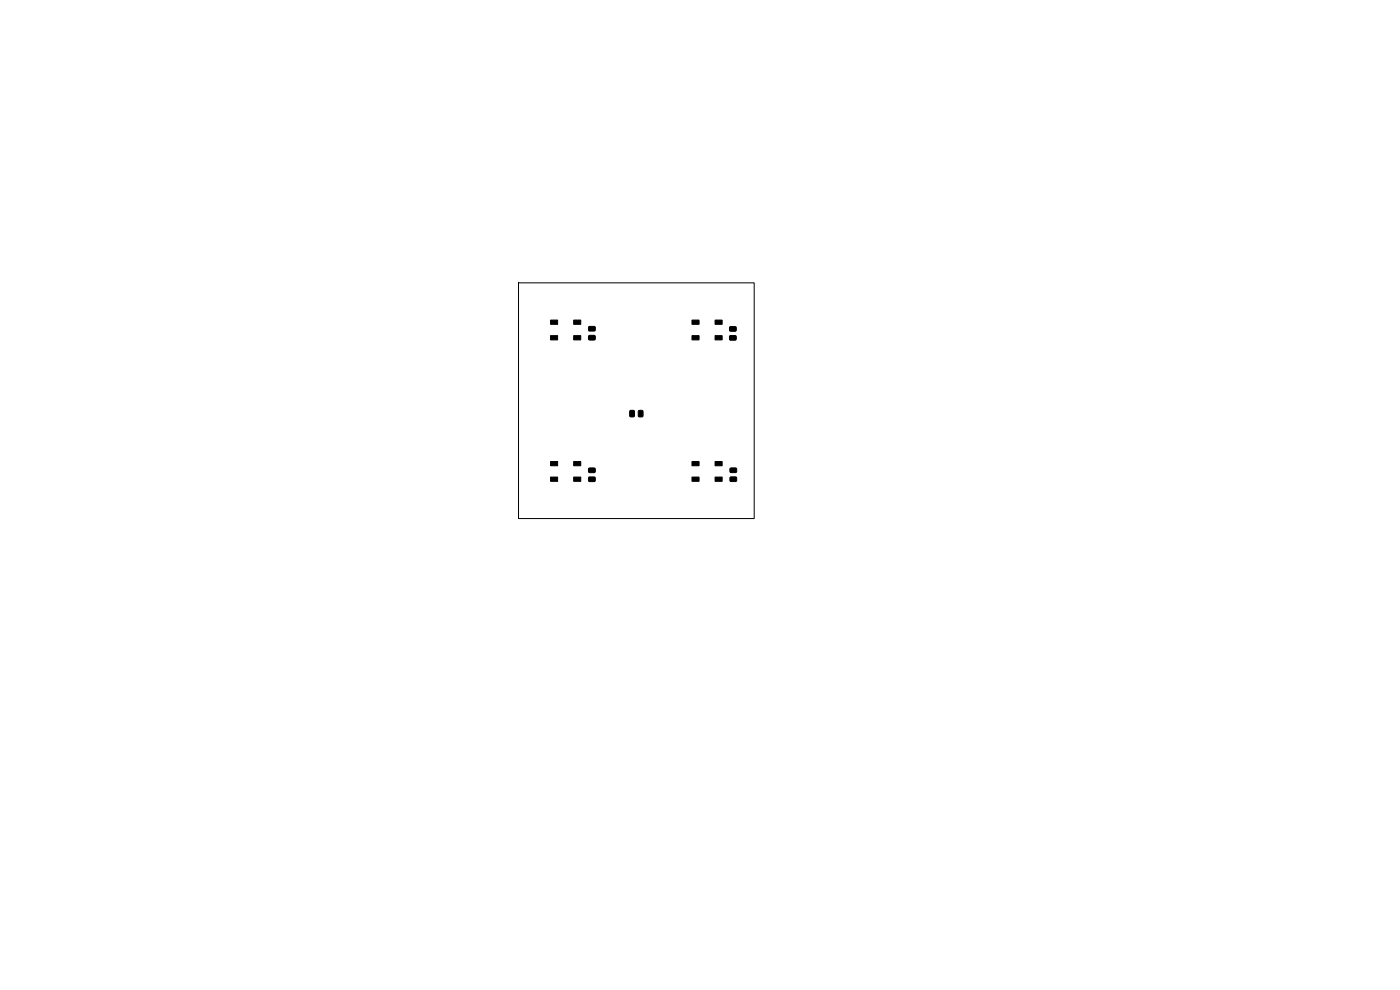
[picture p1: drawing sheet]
<svg xmlns="http://www.w3.org/2000/svg" width="297mm" height="210mm" viewBox="0 0 297 210" stroke-linecap="round" stroke-linejoin="round" font-family="sans-serif">
<g fill="#000" stroke="#000" stroke-width=".21">
<path d="M116.8 67.9h1.5v.9h-1.5zM116.8 71.2h1.5v.9h-1.5zM121.7 71.2h1.5v.9h-1.5zM121.7 67.9h1.5v.9h-1.5zM124.9 69.3h1.2l.2 .2v.6l-.3 .1h-1l-.2-.2zM124.9 71.2h1.2l.2 .2v.6l-.3 .1h-1l-.2-.2zM146.8 67.9h1.5v.9h-1.5zM146.8 71.2h1.5v.9h-1.5zM151.7 71.2h1.5v.9h-1.5zM151.7 67.9h1.5v.9h-1.5zM154.8 69.3h1.2l.2 .2v.6l-.3 .2h-1l-.1-.3zM154.8 71.2h1.2l.2 .2v.6l-.3 .2h-1l-.1-.3z"/>
<path d="M116.8 97.9h1.5v.9h-1.5zM121.7 97.9h1.5v.9h-1.5zM124.9 99.3h1.2l.2 .2v.6l-.3 .2-1-.1-.2-.2zM133.6 87.1l.7-.1 .3 .2v1l-.2 .2h-.6l-.2-.1zM135.5 87.1l.7-.1 .2 .2v1l-.1 .2h-.7l-.2-.1zM146.8 97.9h1.5v.9h-1.5zM151.7 97.9h1.5v.9h-1.5zM154.9 99.3h1.2l.2 .2v.6l-.3 .2-1-.1-.2-.2zM116.8 101.2h1.5v.9h-1.5zM121.7 101.2h1.5v.9h-1.5zM124.9 101.2h1.2l.2 .2v.6l-.3 .2-1-.1-.2-.2zM146.8 101.2h1.5v.9h-1.5z"/>
<path d="M151.7 101.2h1.5v.9h-1.5zM154.9 101.2h1.2l.2 .2v.6l-.3 .2-1-.1-.2-.2z"/>
</g>
<path d="M110 60h50v50h-50z" fill="none" stroke="#000" stroke-width=".21"/>
</svg>
